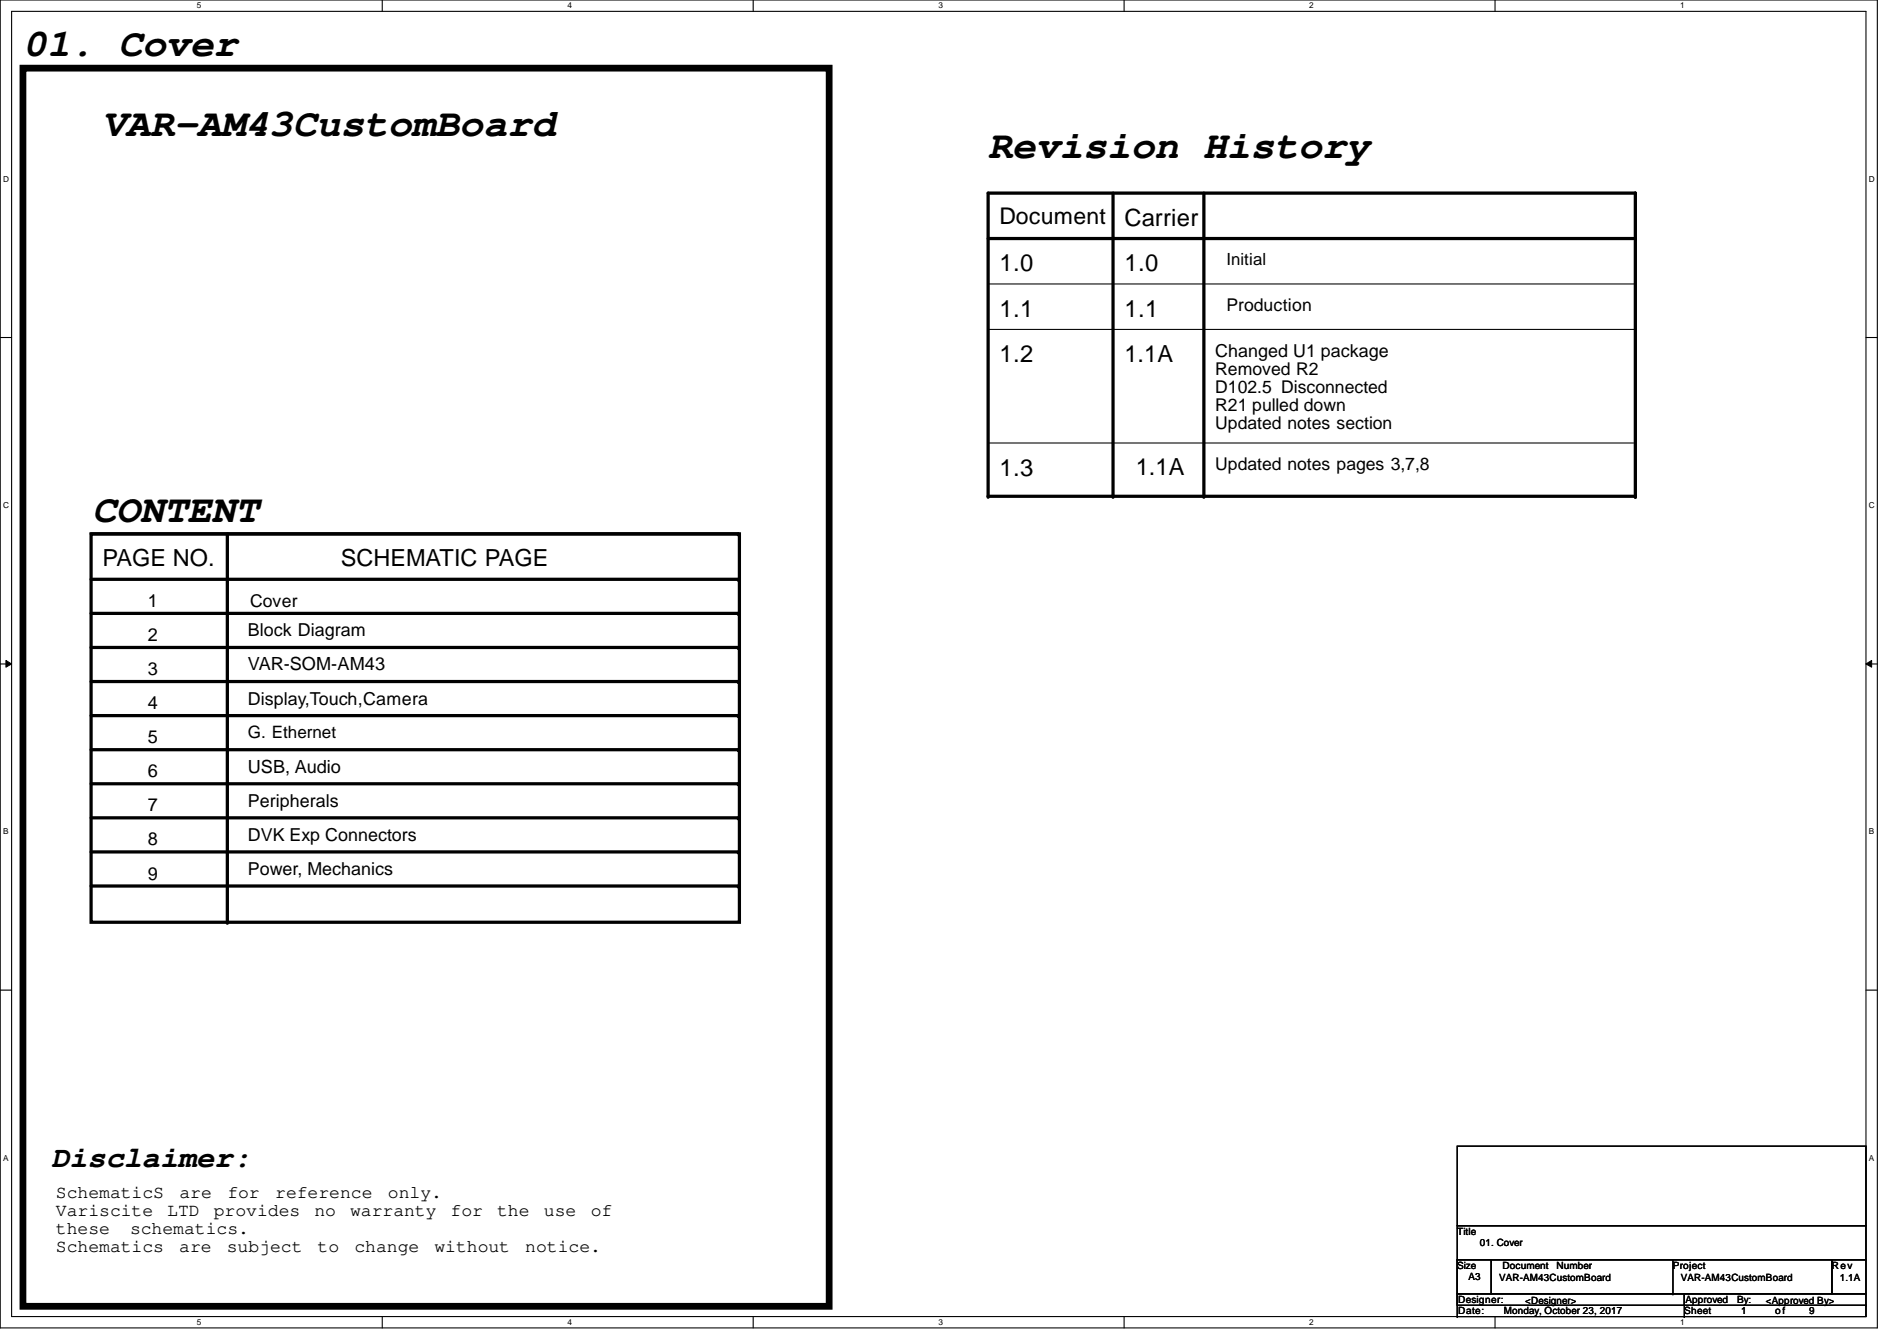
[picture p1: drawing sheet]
<svg xmlns="http://www.w3.org/2000/svg" width="297mm" height="210mm" viewBox="0 0 297 210" stroke-linecap="round" stroke-linejoin="round" font-family="sans-serif">
<defs><g id="words">
<g font-size="6.2">
<text x="3.6" y="8.8">01. Cover</text>
<text x="16" y="21.3">VAR-AM43CustomBoard</text>
<text x="154.7" y="24.8">Revision History</text>
<text x="14.5" y="81.7">CONTENT</text>
</g>
<text font-size="4.7" x="8" y="182.7">Disclaimer:</text>
<g font-size="3.7">
<text x="176.1" y="35.3">Carrier</text>
<text x="156.5" y="42.5">1.0</text>
<text x="176.1" y="42.5">1.0</text>
<text x="156.5" y="49.6">1.1</text>
<text x="176.1" y="49.6">1.1</text>
<text x="156.5" y="56.7">1.2</text>
<text x="176.1" y="56.6">1.1A</text>
<text x="156.5" y="74.5">1.3</text>
<text x="177.8" y="74.4">1.1A</text>
<text x="16" y="88.6">PAGE NO.</text>
<text x="53.4" y="88.6">SCHEMATIC PAGE</text>
</g>
<text font-size="3.6" x="156.5" y="35.1">Document</text>
<g font-size="2.8">
<text x="192.1" y="48.7">Production</text>
<text x="190.3" y="55.9">Changed U1 package</text>
<text x="190.3" y="58.7">Removed R2</text>
<text x="190.3" y="61.6">D102.5 Disconnected</text>
<text x="190.3" y="64.4">R21 pulled down</text>
<text x="190.3" y="67.2">Updated notes section</text>
<text x="190.3" y="73.6">Updated notes pages 3,7,8</text>
<text x="23.2" y="95">1</text>
<text x="39.2" y="95">Cover</text>
<text x="23.2" y="100.3">2</text>
<text x="38.8" y="99.6">Block Diagram</text>
<text x="23.2" y="105.7">3</text>
<text x="38.8" y="104.9">VAR-SOM-AM43</text>
<text x="23.2" y="111">4</text>
<text x="38.8" y="110.3">Display,Touch,Camera</text>
<text x="23.2" y="116.3">5</text>
<text x="23.2" y="121.7">6</text>
<text x="38.8" y="120.9">USB, Audio</text>
<text x="23.2" y="127">7</text>
<text x="38.8" y="126.3">Peripherals</text>
<text x="38.8" y="131.6">DVK Exp Connectors</text>
<text x="23.2" y="132.3">8</text>
<text x="23.2" y="137.7">9</text>
<text x="38.8" y="136.9">Power, Mechanics</text>
<text x="8.8" y="187.5">SchematicS</text>
<text x="8.8" y="190.3">Variscite</text>
<text x="26.2" y="190.3">LTD</text>
<text x="28.1" y="187.5">are</text>
<text x="33.5" y="190.3">provides</text>
<text x="35.6" y="187.5">for</text>
<text x="43.1" y="187.5">reference</text>
<text x="49.2" y="190.3">no</text>
<text x="54.8" y="190.3">warranty</text>
<text x="60.7" y="187.5">only.</text>
<text x="70.6" y="190.3">for</text>
<text x="77.8" y="190.3">the</text>
<text x="85.2" y="190.3">use</text>
<text x="92.5" y="190.3">of</text>
<text x="8.8" y="193.2">these</text>
<text x="8.8" y="196">Schematics</text>
<text x="20.4" y="193.2">schematics.</text>
<text x="28.1" y="196">are</text>
<text x="35.5" y="196">subject</text>
<text x="49.7" y="196">to</text>
<text x="55.5" y="196">change</text>
<text x="68" y="196">without</text>
<text x="82.3" y="196">notice.</text>
</g>
<text font-size="2.7" x="38.8" y="115.5">G. Ethernet</text>
<text font-size="2.6" x="192.1" y="41.5">Initial</text>
<g font-size="1.6">
<text x="228.2" y="193.3">Title</text>
<text x="231.7" y="195.1">01. Cover</text>
<text x="228.2" y="198.6">Size</text>
<text x="228.3" y="204">Designer:</text>
<text x="230" y="200.4">A3</text>
<text x="234.7" y="200.6">VAR-AM43CustomBoard</text>
<text x="235.3" y="198.6">Document</text>
<text x="243.7" y="198.6">Number</text>
<text x="262" y="198.6">Project</text>
<text x="263.2" y="200.6">VAR-AM43CustomBoard</text>
<text x="263.9" y="204">Approved</text>
<text x="272" y="204">By:</text>
<text x="286.8" y="198.6">Rev</text>
<text x="288.1" y="200.6">1.1A</text>
<text x="228.3" y="205.7">Date:</text>
<text x="235.5" y="205.7">Monday, October 23, 2017</text>
<text x="238.8" y="204.1">&lt;Designer&gt;</text>
<text x="263.7" y="205.7">Sheet</text>
<text x="272.6" y="205.7">1</text>
<text x="276.5" y="204.1">&lt;Approved By&gt;</text>
<text x="278" y="205.7">o f</text>
<text x="283.3" y="205.7">9</text>
</g>
<g font-size="1.3">
<text x="30.8" y="1.3">5</text>
<text x="88.9" y="1.3">4</text>
<text x="146.9" y="1.3">3</text>
<text x="205" y="1.3">2</text>
<text x="263.1" y="1.3">1</text>
<text x=".5" y="28.4">D</text>
<text x="292.6" y="28.4">D</text>
<text x=".5" y="79.5">C</text>
<text x="292.6" y="79.5">C</text>
<text x=".5" y="130.6">B</text>
<text x="292.6" y="130.6">B</text>
<text x=".5" y="181.7">A</text>
<text x="292.6" y="181.7">A</text>
<text x="30.8" y="207.4">5</text>
<text x="88.9" y="207.4">4</text>
<text x="146.9" y="207.4">3</text>
<text x="205" y="207.4">2</text>
<text x="263.1" y="207.4">1</text>
</g>
</g></defs>
<path d="M0 0h294v207.9h-294zM1.8 1.8h290.4v204.3h-290.4z" fill="none" stroke="#000" stroke-width=".17"/>
<g fill="#fff">
<path d="M30.8 .2h.7v1.4h-.7z"/>
<path d="M30.8 206.2h.7v1.4h-.7z"/>
</g>
<path d="M59.9 0v1.8M59.9 206.1v1.8" fill="none" stroke="#000" stroke-width=".17"/>
<g fill="#fff">
<path d="M88.9 .2h.6v1.4h-.6z"/>
<path d="M88.9 206.2h.6v1.4h-.6z"/>
</g>
<path d="M117.9 0v1.8M117.9 206.1v1.8" fill="none" stroke="#000" stroke-width=".17"/>
<g fill="#fff">
<path d="M146.9 .2h.7v1.4h-.7z"/>
<path d="M146.9 206.2h.7v1.4h-.7z"/>
</g>
<path d="M176 0v1.8M176 206.1v1.8" fill="none" stroke="#000" stroke-width=".17"/>
<g fill="#fff">
<path d="M205 .2h.7v1.4h-.7z"/>
<path d="M205 206.2h.7v1.4h-.7z"/>
</g>
<path d="M234.1 0v1.8M234.1 206.1v1.8" fill="none" stroke="#000" stroke-width=".17"/>
<g fill="#fff">
<path d="M263.1 .2h.7v1.4h-.7z"/>
<path d="M263.1 206.2h.7v1.4h-.7z"/>
<path d="M.5 27.3h.9v1.4h-.9z"/>
<path d="M292.6 27.3h.9v1.4h-.9z"/>
<path d="M.5 78.4h.9v1.4h-.9z"/>
<path d="M292.6 78.4h.9v1.4h-.9z"/>
</g>
<path d="M0 52.8h1.8M292.2 52.8h1.8" fill="none" stroke="#000" stroke-width=".17"/>
<g fill="#fff">
<path d="M.5 129.5h.8v1.4h-.8z"/>
<path d="M292.6 129.5h.9v1.4h-.9z"/>
</g>
<path d="M0 103.9h1.8M292.2 103.9h1.8" fill="none" stroke="#000" stroke-width=".17"/>
<path d="M.9 103.4l.9 .5-.9 .5zM292.2 103.9l.9-.5v1z" fill="#000"/>
<path d="M.9 103.4l.9 .5-.9 .5zM292.2 103.9l.9-.5v1z" fill="none" stroke="#000" stroke-width=".16"/>
<g fill="#fff">
<path d="M.5 180.5h.8v1.4h-.8z"/>
<path d="M292.6 180.5h.9v1.4h-.9z"/>
</g>
<g fill="none" stroke="#000" stroke-width=".17">
<path d="M154.7 51.6h101.4M154.7 44.4h101.4M256.1 51.6h.1M256.1 44.4h.1M154.7 69.3h101.4M256.1 69.3h.1M0 155h1.8M292.2 155h1.8M228.2 179.4h64v12.5h-64zM228.2 191.9h64v5.3h-64zM228.2 197.2h5.3v5.3h-5.3zM228.2 197.2v8.9"/>
<path d="M233.5 197.2h53.3v5.3h-53.3zM262 197.2v5.3M286.8 197.2h5.4v5.3h-5.4zM228.2 202.5h35.5v1.8h-35.5zM228.2 206.1h.1M228.2 206.1h35.5M262 202.5h.1M263.7 202.5h28.5v3.6h-28.5zM263.7 206.1h.1M263.7 204.3h28.5M292.2 204.3h.1"/>
</g>
<g fill="none" stroke="#000" stroke-width=".51">
<path d="M154.7 37.3h101.4M154.7 30.2h101.4v47.5h-101.4zM174.3 30.2v47.5M188.5 30.2v47.5M14.3 83.6h101.5v60.8h-101.5zM14.3 96h101.3M14.3 83.6h101.3M14.3 90.7h101.3M35.6 83.6v60.8M14.3 101.3h101.3M14.3 106.7h101.3M14.3 112h101.3"/>
<path d="M14.3 117.3h101.3M14.3 122.7h101.3M14.3 133.3h101.3M14.3 128h101.3M14.3 138.7h101.3"/>
</g>
<g fill="#000">
<circle cx="256.1" cy="37.3" r=".25"/>
<circle cx="256.1" cy="30.2" r=".25"/>
<circle cx="154.7" cy="77.7" r=".25"/>
<circle cx="174.3" cy="77.7" r=".25"/>
<circle cx="188.5" cy="77.7" r=".25"/>
<circle cx="256.1" cy="77.7" r=".25"/>
<circle cx="115.6" cy="96" r=".25"/>
<circle cx="115.6" cy="90.7" r=".25"/>
<circle cx="115.6" cy="83.6" r=".25"/>
<circle cx="115.6" cy="101.3" r=".25"/>
<circle cx="115.6" cy="106.7" r=".25"/>
<circle cx="115.6" cy="117.3" r=".25"/>
<circle cx="115.6" cy="112" r=".25"/>
<circle cx="115.6" cy="128" r=".25"/>
<circle cx="115.6" cy="122.7" r=".25"/>
<circle cx="115.6" cy="133.3" r=".25"/>
<circle cx="115.6" cy="138.7" r=".25"/>
<circle cx="35.6" cy="144.4" r=".25"/>
</g>
<path d="M3.6 10.7h126.2v193.8h-126.2z" fill="none" stroke="#000" stroke-width="1.1"/>
<use href="#words"/>
</svg>
